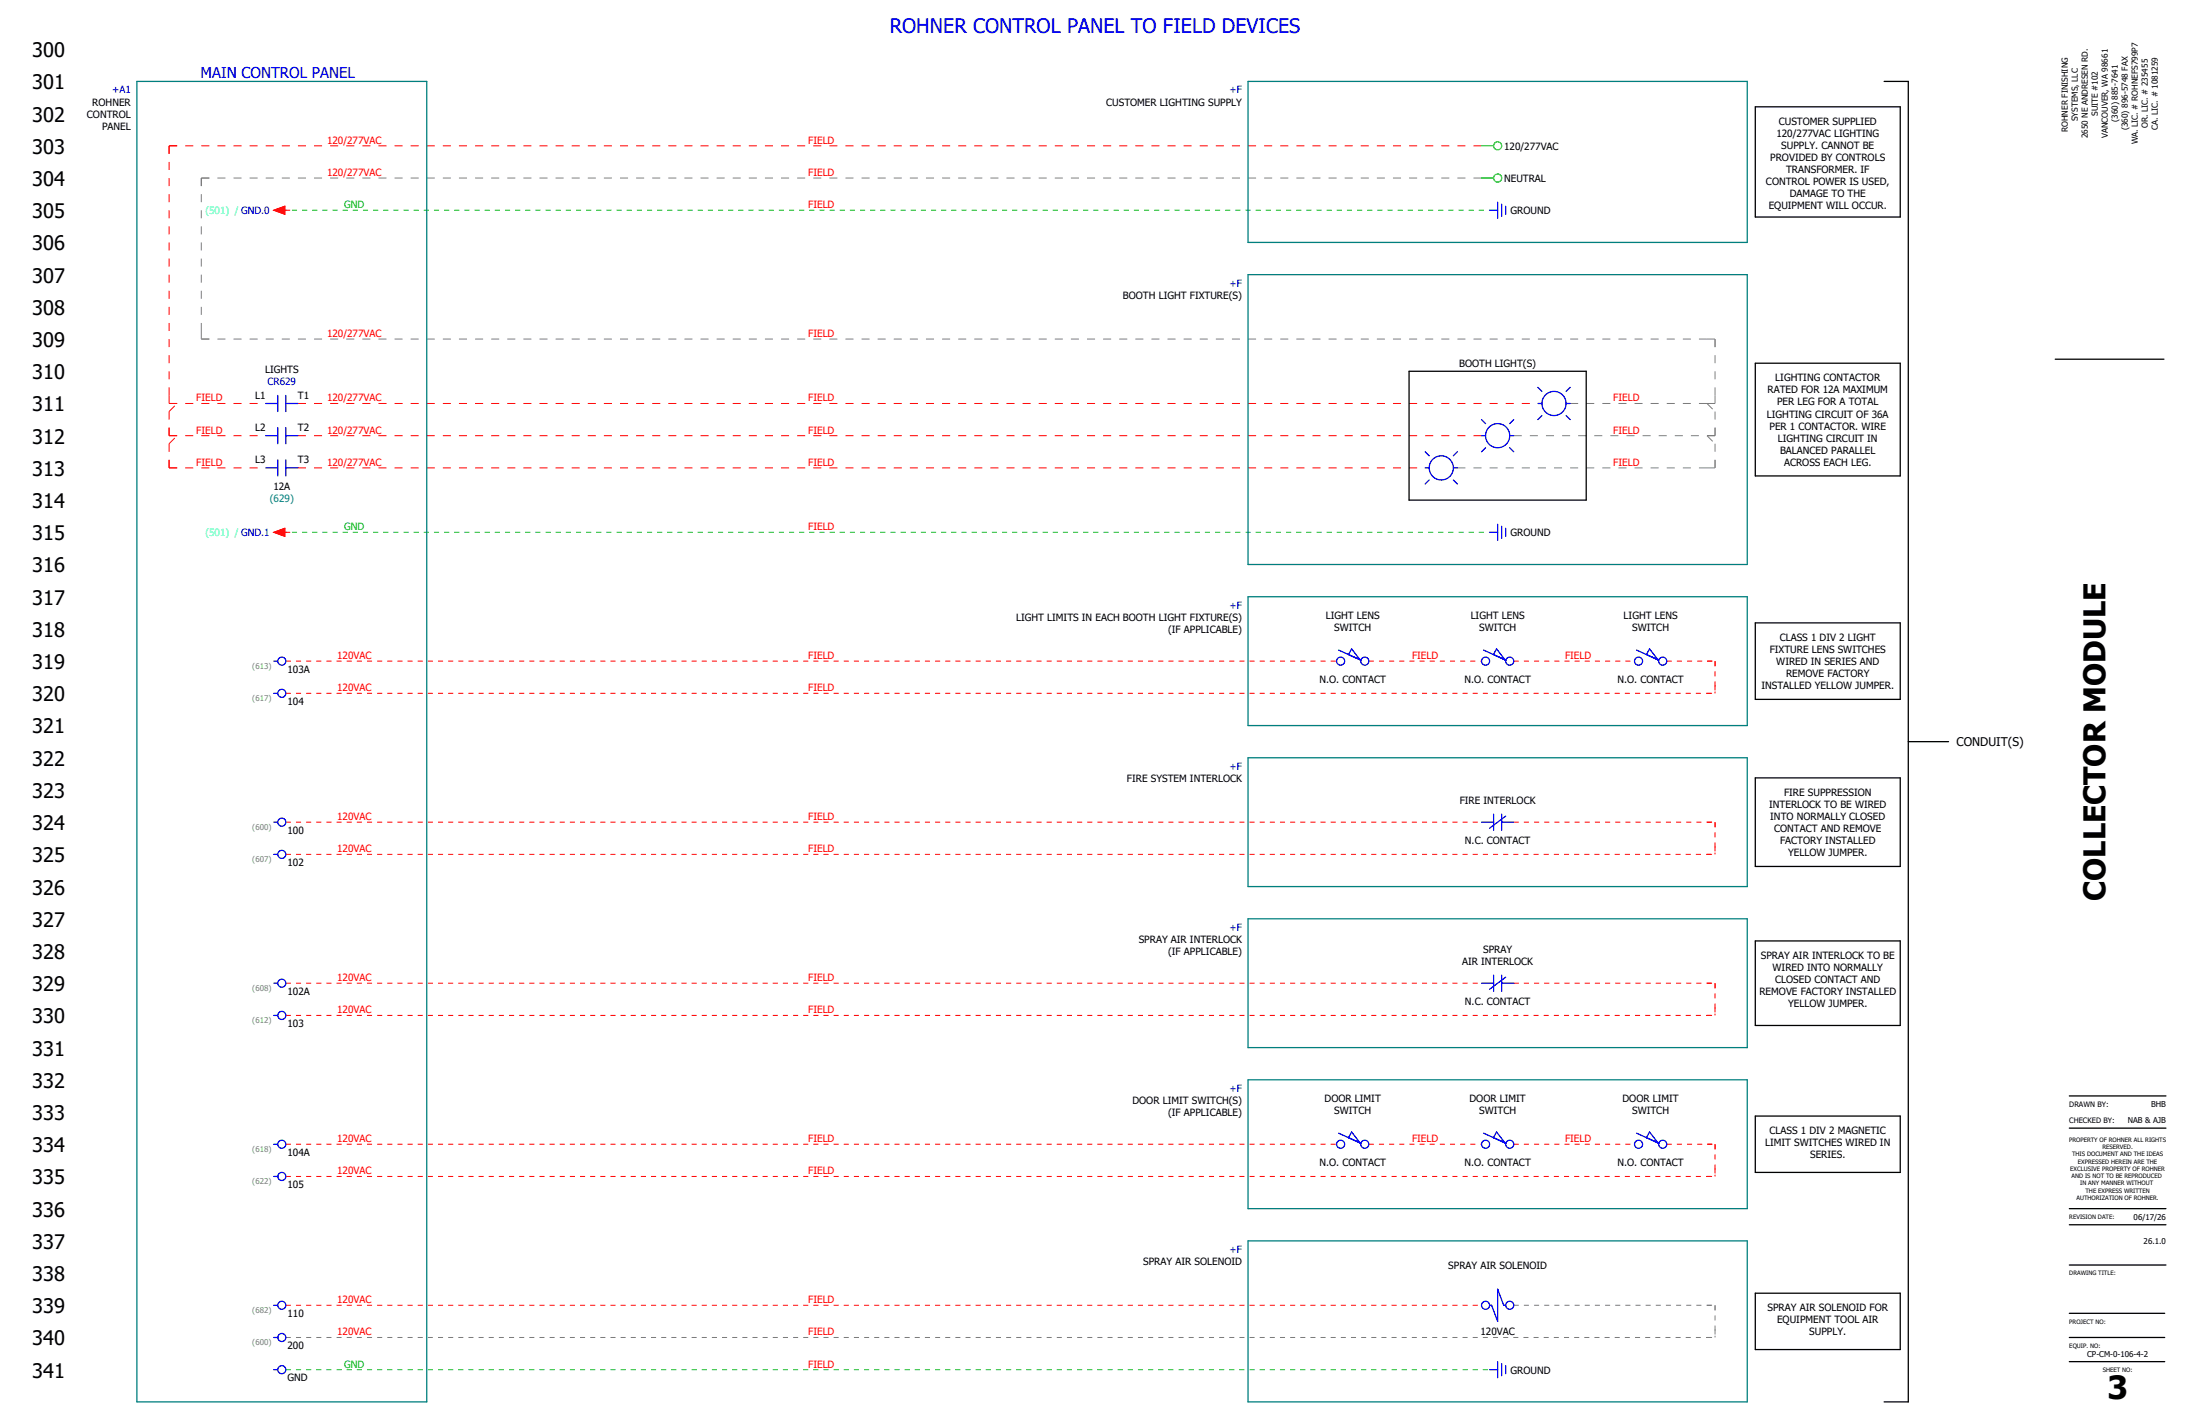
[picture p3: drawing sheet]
<svg xmlns="http://www.w3.org/2000/svg" width="432mm" height="280mm" viewBox="0 0 432 280" stroke-linecap="round" stroke-linejoin="round" font-family="sans-serif">
<defs><g id="words">
<text font-size="6.3" x="415.5" y="275.7">3</text>
<text font-size="5.9" x="415.1" y="177.6" transform="rotate(-90 415.1 177.6)">COLLECTOR MODULE</text>
<g font-size="3.9">
<text x="6.3" y="11.3">300</text>
<text x="6.3" y="17.6">301</text>
<text x="6.3" y="24">302</text>
<text x="6.3" y="30.3">303</text>
<text x="6.3" y="36.7">304</text>
<text x="6.3" y="43">305</text>
<text x="6.3" y="49.4">306</text>
<text x="6.3" y="55.7">307</text>
<text x="6.3" y="62.1">308</text>
<text x="6.3" y="68.4">309</text>
<text x="6.3" y="74.8">310</text>
<text x="6.3" y="81.1">311</text>
<text x="6.3" y="87.5">312</text>
<text x="6.3" y="93.8">313</text>
<text x="6.3" y="100.2">314</text>
<text x="6.3" y="106.5">315</text>
<text x="6.3" y="112.9">316</text>
<text x="6.3" y="119.2">317</text>
<text x="6.3" y="125.6">318</text>
<text x="6.3" y="131.9">319</text>
<text x="6.3" y="138.3">320</text>
<text x="6.3" y="144.6">321</text>
<text x="6.3" y="151">322</text>
<text x="6.3" y="157.3">323</text>
<text x="6.3" y="163.7">324</text>
<text x="6.3" y="170">325</text>
<text x="6.3" y="176.4">326</text>
<text x="6.3" y="182.7">327</text>
<text x="6.3" y="189.1">328</text>
<text x="6.3" y="195.4">329</text>
<text x="6.3" y="201.8">330</text>
<text x="6.3" y="208.1">331</text>
<text x="6.3" y="214.5">332</text>
<text x="6.3" y="220.8">333</text>
<text x="6.3" y="227.2">334</text>
<text x="6.3" y="233.5">335</text>
<text x="6.3" y="239.9">336</text>
<text x="6.3" y="246.2">337</text>
<text x="6.3" y="252.6">338</text>
<text x="6.3" y="258.9">339</text>
<text x="6.3" y="265.3">340</text>
<text x="6.3" y="271.6">341</text>
</g>
<text font-size="3.9" fill="#00f" x="175.4" y="6.5">ROHNER CONTROL PANEL TO FIELD DEVICES</text>
<text font-size="3" fill="#00f" x="39.5" y="15.4">MAIN CONTROL PANEL</text>
<text font-size="2.4" x="385.8" y="147.2">CONDUIT(S)</text>
<g font-size="2">
<text x="17.1" y="23.2">CONTROL</text>
<text x="18.2" y="20.8">ROHNER</text>
<text x="218.1" y="20.8">CUSTOMER LIGHTING SUPPLY</text>
<text x="20.1" y="25.6">PANEL</text>
<text x="296.5" y="29.5">120/277VAC</text>
<text x="350.2" y="27">120/277VAC LIGHTING</text>
<text x="350.7" y="24.6">CUSTOMER SUPPLIED</text>
<text x="351.2" y="29.4">SUPPLY. CANNOT BE</text>
<text x="296.5" y="35.9">NEUTRAL</text>
<text x="349" y="31.8">PROVIDED BY CONTROLS</text>
<text x="352.1" y="34.1">TRANSFORMER. IF</text>
<text x="348.2" y="36.5">CONTROL POWER IS USED,</text>
<text x="348.7" y="41.3">EQUIPMENT WILL OCCUR.</text>
<text x="352.9" y="38.9">DAMAGE TO THE</text>
<text x="297.8" y="42.2">GROUND</text>
<text x="221.4" y="58.9">BOOTH LIGHT FIXTURE(S)</text>
<text x="52.3" y="73.6">LIGHTS</text>
<text x="287.7" y="72.4">BOOTH LIGHT(S)</text>
<text x="348.5" y="77.6">RATED FOR 12A MAXIMUM</text>
<text x="350" y="75.2">LIGHTING CONTACTOR</text>
<text x="50.3" y="78.7">L1</text>
<text x="58.7" y="78.7">T1</text>
<text x="348.4" y="82.3">LIGHTING CIRCUIT OF 36A</text>
<text x="350.4" y="79.9">PER LEG FOR A TOTAL</text>
<text x="50.3" y="85">L2</text>
<text x="58.7" y="85">T2</text>
<text x="348.9" y="84.7">PER 1 CONTACTOR. WIRE</text>
<text x="350.5" y="87.1">LIGHTING CIRCUIT IN</text>
<text x="351" y="89.5">BALANCED PARALLEL</text>
<text x="50.3" y="91.4">L3</text>
<text x="58.7" y="91.4">T3</text>
<text x="351.8" y="91.8">ACROSS EACH LEG.</text>
<text x="53.9" y="96.6">12A</text>
<text x="297.8" y="105.7">GROUND</text>
<text x="200.3" y="122.4">LIGHT LIMITS IN EACH BOOTH LIGHT FIXTURE(S)</text>
<text x="230.3" y="124.8">(IF APPLICABLE)</text>
<text x="261.4" y="122">LIGHT LENS</text>
<text x="263.1" y="124.4">SWITCH</text>
<text x="290" y="122">LIGHT LENS</text>
<text x="291.6" y="124.4">SWITCH</text>
<text x="320.1" y="122">LIGHT LENS</text>
<text x="321.8" y="124.4">SWITCH</text>
<text x="348.9" y="128.8">FIXTURE LENS SWITCHES</text>
<text x="350.2" y="131.1">WIRED IN SERIES AND</text>
<text x="350.9" y="126.4">CLASS 1 DIV 2 LIGHT</text>
<text x="56.7" y="132.6">103A</text>
<text x="260.2" y="134.7">N.O. CONTACT</text>
<text x="288.7" y="134.7">N.O. CONTACT</text>
<text x="318.9" y="134.7">N.O. CONTACT</text>
<text x="347.3" y="135.9">INSTALLED YELLOW JUMPER.</text>
<text x="352.1" y="133.5">REMOVE FACTORY</text>
<text x="56.7" y="139">104</text>
<text x="222.2" y="154.2">FIRE SYSTEM INTERLOCK</text>
<text x="287.8" y="158.5">FIRE INTERLOCK</text>
<text x="348.8" y="159.3">INTERLOCK TO BE WIRED</text>
<text x="349" y="161.7">INTO NORMALLY CLOSED</text>
<text x="351.7" y="156.9">FIRE SUPPRESSION</text>
<text x="56.7" y="164.4">100</text>
<text x="288.8" y="166.5">N.C. CONTACT</text>
<text x="349.8" y="164.1">CONTACT AND REMOVE</text>
<text x="351" y="166.5">FACTORY INSTALLED</text>
<text x="56.7" y="170.7">102</text>
<text x="352.5" y="168.8">YELLOW JUMPER.</text>
<text x="224.5" y="185.9">SPRAY AIR INTERLOCK</text>
<text x="230.3" y="188.3">(IF APPLICABLE)</text>
<text x="288.3" y="190.3">AIR INTERLOCK</text>
<text x="292.4" y="187.9">SPRAY</text>
<text x="347.2" y="189.1">SPRAY AIR INTERLOCK TO BE</text>
<text x="349.5" y="191.5">WIRED INTO NORMALLY</text>
<text x="56.7" y="196.1">102A</text>
<text x="346.9" y="196.2">REMOVE FACTORY INSTALLED</text>
<text x="350" y="193.8">CLOSED CONTACT AND</text>
<text x="56.7" y="202.5">103</text>
<text x="288.8" y="198.2">N.C. CONTACT</text>
<text x="352.5" y="198.6">YELLOW JUMPER.</text>
<text x="223.3" y="217.7">DOOR LIMIT SWITCH(S)</text>
<text x="230.3" y="220">(IF APPLICABLE)</text>
<text x="261.2" y="217.3">DOOR LIMIT</text>
<text x="263.1" y="219.6">SWITCH</text>
<text x="289.7" y="217.3">DOOR LIMIT</text>
<text x="291.6" y="219.6">SWITCH</text>
<text x="319.9" y="217.3">DOOR LIMIT</text>
<text x="321.8" y="219.6">SWITCH</text>
<text x="56.7" y="227.9">104A</text>
<text x="348" y="226">LIMIT SWITCHES WIRED IN</text>
<text x="348.9" y="223.6">CLASS 1 DIV 2 MAGNETIC</text>
<text x="260.2" y="230">N.O. CONTACT</text>
<text x="288.7" y="230">N.O. CONTACT</text>
<text x="318.9" y="230">N.O. CONTACT</text>
<text x="356.9" y="228.4">SERIES.</text>
<text x="56.7" y="234.2">105</text>
<text x="225.4" y="249.4">SPRAY AIR SOLENOID</text>
<text x="285.5" y="250.2">SPRAY AIR SOLENOID</text>
<text x="56.7" y="259.6">110</text>
<text x="291.9" y="263.1">120VAC</text>
<text x="348.5" y="258.5">SPRAY AIR SOLENOID FOR</text>
<text x="350.4" y="260.9">EQUIPMENT TOOL AIR</text>
<text x="356.7" y="263.3">SUPPLY.</text>
<text x="56.7" y="266">200</text>
<text x="56.7" y="272.3">GND</text>
<text x="297.8" y="270.8">GROUND</text>
</g>
<g font-size="2" fill="#00f">
<text x="22.1" y="18.4">+A1</text>
<text x="242.4" y="18.4">+F</text>
<text x="242.4" y="56.5">+F</text>
<text x="52.7" y="76">CR629</text>
<text x="242.4" y="120">+F</text>
<text x="242.4" y="151.8">+F</text>
<text x="242.4" y="183.5">+F</text>
<text x="242.4" y="215.3">+F</text>
<text x="242.4" y="247">+F</text>
</g>
<g font-size="2" fill="#f00">
<text x="64.5" y="28.3">120/277VAC</text>
<text x="159.3" y="28.3">FIELD</text>
<text x="64.5" y="34.7">120/277VAC</text>
<text x="159.3" y="34.7">FIELD</text>
<text x="159.3" y="41">FIELD</text>
<text x="64.5" y="66.4">120/277VAC</text>
<text x="159.3" y="66.4">FIELD</text>
<text x="38.7" y="79.1">FIELD</text>
<text x="64.5" y="79.1">120/277VAC</text>
<text x="159.3" y="79.1">FIELD</text>
<text x="318.1" y="79.1">FIELD</text>
<text x="38.7" y="85.5">FIELD</text>
<text x="64.5" y="85.5">120/277VAC</text>
<text x="159.3" y="85.5">FIELD</text>
<text x="318.1" y="85.5">FIELD</text>
<text x="38.7" y="91.8">FIELD</text>
<text x="64.5" y="91.8">120/277VAC</text>
<text x="159.3" y="91.8">FIELD</text>
<text x="318.1" y="91.8">FIELD</text>
<text x="159.3" y="104.5">FIELD</text>
<text x="66.5" y="129.9">120VAC</text>
<text x="159.3" y="129.9">FIELD</text>
<text x="278.4" y="129.9">FIELD</text>
<text x="308.6" y="129.9">FIELD</text>
<text x="66.5" y="136.3">120VAC</text>
<text x="159.3" y="136.3">FIELD</text>
<text x="66.5" y="161.7">120VAC</text>
<text x="159.3" y="161.7">FIELD</text>
<text x="66.5" y="168">120VAC</text>
<text x="159.3" y="168">FIELD</text>
<text x="66.5" y="193.4">120VAC</text>
<text x="159.3" y="193.4">FIELD</text>
<text x="66.5" y="199.8">120VAC</text>
<text x="159.3" y="199.8">FIELD</text>
<text x="66.5" y="225.2">120VAC</text>
<text x="159.3" y="225.2">FIELD</text>
<text x="278.4" y="225.2">FIELD</text>
<text x="308.6" y="225.2">FIELD</text>
<text x="66.5" y="231.5">120VAC</text>
<text x="159.3" y="231.5">FIELD</text>
<text x="66.5" y="256.9">120VAC</text>
<text x="159.3" y="256.9">FIELD</text>
<text x="66.5" y="263.3">120VAC</text>
<text x="159.3" y="263.3">FIELD</text>
<text x="159.3" y="269.6">FIELD</text>
</g>
<g font-size="2" fill="#00be00">
<text x="67.9" y="41">GND</text>
<text x="67.9" y="104.5">GND</text>
<text x="67.9" y="269.6">GND</text>
</g>
<g font-size="2" fill="#0ff">
<text x="40.5" y="42.2">(501) / GND.0</text>
<text x="40.5" y="105.7">(501) / GND.1</text>
</g>
<text font-size="2" fill="#008080" x="53.2" y="99">(629)</text>
<g font-size="1.6">
<text x="409.7" y="23.9" transform="rotate(-90 409.7 23.9)">SYSTEMS, LLC</text>
<text x="413.6" y="22.8" transform="rotate(-90 413.6 22.8)">SUITE #102</text>
<text x="407.7" y="26.1" transform="rotate(-90 407.7 26.1)">ROHNER FINISHING</text>
<text x="411.6" y="27.3" transform="rotate(-90 411.6 27.3)">2650 NE ANDRESEN RD.</text>
<text x="415.6" y="27.2" transform="rotate(-90 415.6 27.2)">VANCOUVER, WA 98661</text>
<text x="417.6" y="24.1" transform="rotate(-90 417.6 24.1)">(360) 885-7641</text>
<text x="419.5" y="25.7" transform="rotate(-90 419.5 25.7)">(360) 896-5748 FAX</text>
<text x="421.5" y="28.5" transform="rotate(-90 421.5 28.5)">WA. LIC. # ROHNEFS799P7</text>
<text x="423.5" y="25.2" transform="rotate(-90 423.5 25.2)">OR. LIC. # 235455</text>
<text x="425.4" y="25.6" transform="rotate(-90 425.4 25.6)">CA. LIC. # 1081259</text>
<text x="419.5" y="221.5">NAB &amp; AJB</text>
<text x="424.1" y="218.3">BHB</text>
<text x="420.7" y="240.5">06/17/26</text>
<text x="422.6" y="245.3">26.1.0</text>
<text x="411.5" y="267.5">CP-CM-0-106-4-2</text>
</g>
<g font-size="1.6" fill="#7ca552">
<text x="49.7" y="131.9">(613)</text>
<text x="49.7" y="138.3">(617)</text>
<text x="49.7" y="163.7">(600)</text>
<text x="49.7" y="170">(607)</text>
<text x="49.7" y="195.4">(608)</text>
<text x="49.7" y="201.8">(612)</text>
<text x="49.7" y="227.2">(618)</text>
<text x="49.7" y="233.5">(622)</text>
<text x="49.7" y="258.9">(682)</text>
<text x="49.7" y="265.3">(600)</text>
</g>
<g font-size="1.5">
<text x="408" y="218.2">DRAWN BY:</text>
<text x="408" y="221.4">CHECKED BY:</text>
</g>
<g font-size="1.2">
<text x="407.9" y="225.1">PROPERTY OF ROHNER ALL RIGHTS</text>
<text x="408.5" y="228">THIS DOCUMENT AND THE IDEAS</text>
<text x="414.5" y="226.5">RESERVED.</text>
<text x="408.2" y="230.8">EXCLUSIVE PROPERTY OF ROHNER</text>
<text x="408.4" y="232.3">AND IS NOT TO BE REPRODUCED</text>
<text x="409.7" y="229.4">EXPRESSED HEREIN ARE THE</text>
<text x="410.1" y="233.7">IN ANY MANNER WITHOUT</text>
<text x="409.4" y="236.5">AUTHORIZATION OF ROHNER.</text>
<text x="411.2" y="235.1">THE EXPRESS WRITTEN</text>
<text x="408" y="240.4">REVISION DATE:</text>
<text x="408" y="251.5">DRAWING TITLE:</text>
<text x="408" y="261">PROJECT NO:</text>
<text x="408" y="265.8">EQUIP. NO:</text>
<text x="414.6" y="270.5">SHEET NO:</text>
</g>
</g></defs>
<g fill="none" stroke="#000" stroke-width=".25">
<path d="M371.5 16.1h4.7v260.3h-4.7M346.1 21.1h28.5v21.7h-28.5zM277.8 73.2h34.9v25.4h-34.9zM346.1 71.6h28.5v22.2h-28.5zM405.2 70.8h21.4M346.1 122.8h28.5v15.1h-28.5zM346.1 153.4h28.5v17.4h-28.5zM376.2 146.2h8M346.1 185.5h28.5v16.7h-28.5zM408 216.1h19M346.1 220h28.5v11.2h-28.5zM408 222.4h19"/>
<path d="M408 238.3h19M346.1 255h28.5v11.1h-28.5zM408 241.5h19M408 258.9h18.8M408 249.4h19M408 263.7h18.8M408 268.5h18.8"/>
</g>
<g fill="none" stroke="#f00" stroke-width=".2" stroke-dasharray="1.6 1.6" stroke-linecap="butt">
<path d="M33.3 28.8h260.4M33.3 28.8v50.8M33.3 28.8h1.6M33.3 28.8v1.5M33.3 79.6h19.1M33.3 78v1.6M33.3 79.6h1.6M58.7 79.6h244.5M33.3 81.1v4.8M33.3 85.9h19.1M33.3 87.5v4.8M33.3 92.3h19.1"/>
<path d="M33.3 81.1l1.6-1.5M33.3 84.3v1.6M33.3 85.9h1.6M33.3 87.5l1.6-1.6M33.3 90.7v1.6M33.3 92.3h1.6M58.7 85.9h233.4M58.7 92.3h222.3"/>
</g>
<g fill="none" stroke="#808080" stroke-width=".2" stroke-dasharray="1.6 1.6" stroke-linecap="butt">
<path d="M39.7 35.1h254M39.7 35.1v31.8M39.7 35.1h1.6M39.7 35.1v1.6M39.7 66.9h298.4M39.7 65.3v1.6M39.7 66.9h1.6M309.6 79.6h28.5M336.5 79.6h1.6M336.5 79.6l1.6 1.5M336.5 66.9h1.6M338.1 66.9v12.7"/>
<path d="M338.1 78v1.6M338.1 66.9v1.5M287.3 92.3h50.8M298.4 85.9h39.7M336.5 85.9h1.6M336.5 85.9l1.6 1.6M336.5 92.3h1.6M338.1 81.1v4.8M338.1 87.5v4.8M338.1 84.3v1.6M338.1 90.7v1.6"/>
</g>
<g fill="none" stroke="#f00" stroke-width=".2" stroke-dasharray="1 1" stroke-linecap="butt">
<path d="M56.4 136.7h281.7M56.4 130.4h207.1M269.9 130.4h22.2M298.4 130.4h23.9M328.6 130.4h9.5M336.5 130.4h1.6M336.5 136.7h1.6M338.1 130.4v6.3M338.1 130.4v1.5M338.1 135.1v1.6M56.4 168.5h281.7M56.4 162.1h235.7"/>
<path d="M298.4 162.1h39.7M336.5 162.1h1.6M336.5 168.5h1.6M338.1 162.1v6.4M338.1 162.1v1.6M338.1 166.9v1.6M56.4 193.9h235.7M298.4 193.9h39.7M336.5 193.9h1.6M338.1 193.9v6.3M338.1 193.9v1.5M338.1 198.6v1.6"/>
<path d="M56.4 200.2h281.7M336.5 200.2h1.6M56.4 232h281.7M56.4 225.6h207.1M269.9 225.6h22.2M298.4 225.6h23.9M328.6 225.6h9.5M336.5 225.6h1.6M336.5 232h1.6M338.1 225.6v6.4M338.1 225.6v1.6M338.1 230.4v1.6"/>
<path d="M56.4 257.4h235.7"/>
</g>
<path d="M298.4 257.4h39.7M336.5 257.4h1.6M338.1 257.4v6.3M338.1 257.4v1.5M56.4 263.7h281.7M336.5 263.7h1.6M338.1 262.1v1.6" fill="none" stroke="#808080" stroke-width=".2" stroke-dasharray="1 1" stroke-linecap="butt"/>
<path d="M55.6 41.5h238.1M55.6 105h238.1M56.4 270.1h237.3" fill="none" stroke="#00be00" stroke-width=".2" stroke-dasharray="1 1" stroke-linecap="butt"/>
<path d="M27 16.1h57.1v260.3h-57.1zM246.1 16.1h98.4v31.7h-98.4zM246.1 54.2h98.4v57.1h-98.4zM246.1 117.7h98.4v25.4h-98.4zM246.1 149.4h98.4v25.4h-98.4zM246.1 181.2h98.4v25.4h-98.4zM246.1 212.9h98.4v25.4h-98.4zM246.1 244.7h98.4v31.7h-98.4z" fill="none" stroke="#007f7f" stroke-width=".25"/>
<g fill="none" stroke="#00f" stroke-width=".25">
<path d="M295.3 39.9v3.1M293.7 41.5h1.6M296.1 40.3v2.3M296.9 40.7v1.5M52.4 79.6h2.4M54.8 78v3.1M56.4 79.6h2.3M56.4 78v3.1M303.2 79.6h.8M303.2 76.4l.8 .8M308.8 79.6h.8M309.6 76.4l-.8 .8"/>
<path d="M52.4 85.9h2.4M52.4 92.3h2.4M54.8 84.3v3.2M54.8 90.7v3.1M56.4 85.9h2.3M56.4 84.3v3.2M56.4 90.7v3.1M56.4 92.3h2.3M281 92.3h.8M281 89.1l.8 .8M281.8 94.6l-.8 .8M286.5 92.3h.8"/>
<path d="M286.5 94.6l.8 .8M287.3 89.1l-.8 .8M292.1 85.9h.8M292.1 82.7l.8 .8M292.9 88.3l-.8 .8M297.7 85.9h.7M297.7 88.3l.7 .8M298.4 82.7l-.7 .8M304 81.9l-.8 .8M308.8 81.9l.8 .8M293.7 105h1.6M295.3 103.4v3.1"/>
<path d="M296.1 103.8v2.3M296.9 104.2v1.5M54 136.7h.8M54 130.4h.8M263.9 128.2l4.4 2M266.5 127.9l1.8 2.2-2.4-1zM292.5 128.2l4.4 2M295.1 127.9l1.8 2.2-2.5-1zM322.7 128.2l4.3 2M325.2 127.9l1.8 2.2-2.4-1zM54 162.1h.8M54 168.5h.8"/>
<path d="M292.1 162.1h2.4M294.5 160.5v3.2M296.1 160.5v3.2M296.1 162.1h2.3M296.9 160.9l-3.2 2.4M54 193.9h.8M292.1 193.9h2.4M294.5 192.3v3.1M296.1 192.3v3.1M296.1 193.9h2.3M296.9 192.7l-3.2 2.3M54 200.2h.8"/>
<path d="M54 225.6h.8M54 232h.8M263.9 223.4l4.4 2M266.5 223.2l1.8 2.2-2.4-1.1zM292.5 223.4l4.4 2M295.1 223.2l1.8 2.2-2.5-1.1zM322.7 223.4l4.3 2M325.2 223.2l1.8 2.2-2.4-1.1zM54 257.4h.8M293.7 257.4h.4l1.2 3.1v-6.3l1.2 3.2h.4M54 270.1h.8M54 263.7h.8"/>
<path d="M293.7 270.1h1.6M295.3 268.5v3.1M296.1 268.9v2.3M296.9 269.3v1.5"/>
<circle cx="306.4" cy="79.6" r="2.38"/>
<circle cx="284.2" cy="92.3" r="2.38"/>
<circle cx="295.3" cy="85.9" r="2.38"/>
<circle cx="55.6" cy="136.7" r=".79"/>
<circle cx="55.6" cy="130.4" r=".79"/>
<circle cx="264.3" cy="130.4" r=".79"/>
<circle cx="269.1" cy="130.4" r=".79"/>
<circle cx="292.9" cy="130.4" r=".79"/>
<circle cx="297.7" cy="130.4" r=".79"/>
<circle cx="323.1" cy="130.4" r=".79"/>
<circle cx="327.8" cy="130.4" r=".79"/>
<circle cx="55.6" cy="168.5" r=".79"/>
<circle cx="55.6" cy="162.1" r=".79"/>
<circle cx="55.6" cy="193.9" r=".79"/>
<circle cx="55.6" cy="200.2" r=".79"/>
<circle cx="55.6" cy="232" r=".79"/>
<circle cx="55.6" cy="225.6" r=".79"/>
<circle cx="264.3" cy="225.6" r=".79"/>
<circle cx="269.1" cy="225.6" r=".79"/>
<circle cx="292.9" cy="225.6" r=".79"/>
<circle cx="297.7" cy="225.6" r=".79"/>
<circle cx="323.1" cy="225.6" r=".79"/>
<circle cx="327.8" cy="225.6" r=".79"/>
<circle cx="55.6" cy="257.4" r=".79"/>
<circle cx="292.9" cy="257.4" r=".79"/>
<circle cx="297.7" cy="257.4" r=".79"/>
<circle cx="55.6" cy="270.1" r=".79"/>
<circle cx="55.6" cy="263.7" r=".79"/>
</g>
<g fill="#f00" stroke="#f00" stroke-width=".2">
<path d="M54 41.5l2.2-.8v1.5z"/>
<path d="M54 105l2.2-.8v1.5z"/>
</g>
<path d="M54 41.5l2.2-.8v1.5zM56.2 41.5h.9M54 105l2.2-.8v1.5zM56.2 105h.9" fill="none" stroke="#f00" stroke-width=".2"/>
<g fill="none" stroke="#0f0" stroke-width=".25">
<path d="M292.1 28.8h2.4M292.1 35.1h2.4"/>
<circle cx="295.3" cy="28.8" r=".79"/>
<circle cx="295.3" cy="35.1" r=".79"/>
</g>
<use href="#words"/>
</svg>
